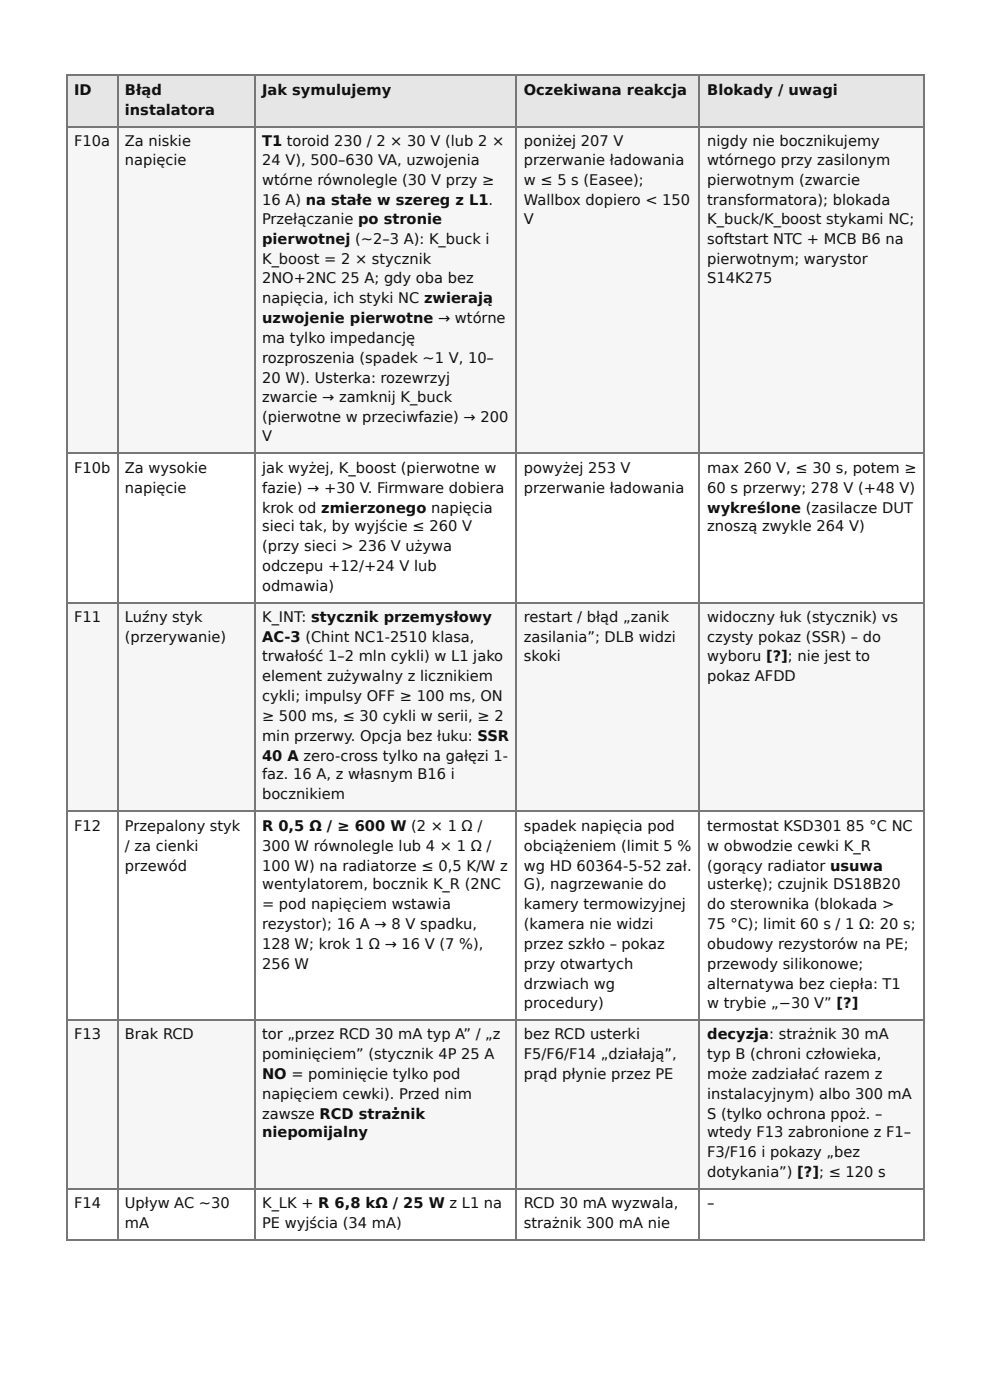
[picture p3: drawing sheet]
<svg xmlns="http://www.w3.org/2000/svg" width="210mm" height="297mm" viewBox="0 0 210 297" stroke-linecap="round" stroke-linejoin="round" font-family="sans-serif">
<defs><g id="words">
<g font-size="3.1" fill="#111">
<text x="15.7" y="20.1">ID</text>
<text x="26.5" y="20.1">Błąd</text>
<text x="55.6" y="20.1">Jak symulujemy</text>
<text x="111.1" y="20.1">Oczekiwana reakcja</text>
<text x="149.9" y="20.1">Blokady / uwagi</text>
<text x="26.5" y="24.3">instalatora</text>
<text x="15.7" y="31">F10a</text>
<text x="26.5" y="31">Za niskie</text>
<text x="26.5" y="34.9">napięcie</text>
<text x="55.6" y="31">T1 toroid 230 / 2 × 30 V (lub 2 ×</text>
<text x="55.6" y="34.9">24 V), 500–630 VA, uzwojenia</text>
<text x="111.1" y="31">poniżej 207 V</text>
<text x="111.1" y="34.9">przerwanie ładowania</text>
<text x="149.9" y="31">nigdy nie bocznikujemy</text>
<text x="149.9" y="34.9">wtórnego przy zasilonym</text>
<text x="55.6" y="39.2">wtórne równolegle (30 V przy ≥</text>
<text x="111.1" y="39.2">w ≤ 5 s (Easee);</text>
<text x="149.9" y="39.2">pierwotnym (zwarcie</text>
<text x="55.6" y="43.4">16 A) na stałe w szereg z L1.</text>
<text x="55.6" y="47.6">Przełączanie po stronie</text>
<text x="111.1" y="43.4">Wallbox dopiero &lt; 150</text>
<text x="111.1" y="47.6">V</text>
<text x="149.9" y="43.4">transformatora); blokada</text>
<text x="149.9" y="47.6">K_buck/K_boost stykami NC;</text>
<text x="55.6" y="51.9">pierwotnej (~2–3 A): K_buck i</text>
<text x="149.9" y="51.9">softstart NTC + MCB B6 na</text>
<text x="55.6" y="56.1">K_boost = 2 × stycznik</text>
<text x="149.9" y="56.1">pierwotnym; warystor</text>
<text x="55.6" y="60.1">2NO+2NC 25 A; gdy oba bez</text>
<text x="55.6" y="64.3">napięcia, ich styki NC zwierają</text>
<text x="149.9" y="60.1">S14K275</text>
<text x="55.6" y="68.5">uzwojenie pierwotne → wtórne</text>
<text x="55.6" y="72.8">ma tylko impedancję</text>
<text x="55.6" y="77">rozproszenia (spadek ~1 V, 10–</text>
<text x="55.6" y="81.2">20 W). Usterka: rozewrzyj</text>
<text x="55.6" y="85.2">zwarcie → zamknij K_buck</text>
<text x="55.6" y="89.4">(pierwotne w przeciwfazie) → 200</text>
<text x="55.6" y="93.7">V</text>
<text x="15.7" y="100.3">F10b</text>
<text x="26.5" y="100.3">Za wysokie</text>
<text x="55.6" y="100.3">jak wyżej, K_boost (pierwotne w</text>
<text x="111.1" y="100.3">powyżej 253 V</text>
<text x="149.9" y="100.3">max 260 V, ≤ 30 s, potem ≥</text>
<text x="26.5" y="104.5">napięcie</text>
<text x="55.6" y="104.5">fazie) → +30 V. Firmware dobiera</text>
<text x="111.1" y="104.5">przerwanie ładowania</text>
<text x="149.9" y="104.5">60 s przerwy; 278 V (+48 V)</text>
<text x="55.6" y="108.7">krok od zmierzonego napięcia</text>
<text x="55.6" y="112.7">sieci tak, by wyjście ≤ 260 V</text>
<text x="149.9" y="108.7">wykreślone (zasilacze DUT</text>
<text x="149.9" y="112.7">znoszą zwykle 264 V)</text>
<text x="55.6" y="116.9">(przy sieci &gt; 236 V używa</text>
<text x="55.6" y="121.2">odczepu +12/+24 V lub</text>
<text x="55.6" y="125.4">odmawia)</text>
<text x="15.7" y="132">F11</text>
<text x="26.5" y="132">Luźny styk</text>
<text x="26.5" y="136.3">(przerywanie)</text>
<text x="55.6" y="132">K_INT: stycznik przemysłowy</text>
<text x="55.6" y="136.3">AC-3 (Chint NC1-2510 klasa,</text>
<text x="111.1" y="132">restart / błąd „zanik</text>
<text x="111.1" y="136.3">zasilania”; DLB widzi</text>
<text x="149.9" y="132">widoczny łuk (stycznik) vs</text>
<text x="149.9" y="136.3">czysty pokaz (SSR) – do</text>
<text x="55.6" y="140.2">trwałość 1–2 mln cykli) w L1 jako</text>
<text x="111.1" y="140.2">skoki</text>
<text x="149.9" y="140.2">wyboru [?]; nie jest to</text>
<text x="55.6" y="144.5">element zużywalny z licznikiem</text>
<text x="55.6" y="148.7">cykli; impulsy OFF ≥ 100 ms, ON</text>
<text x="149.9" y="144.5">pokaz AFDD</text>
<text x="55.6" y="152.9">≥ 500 ms, ≤ 30 cykli w serii, ≥ 2</text>
<text x="55.6" y="157.2">min przerwy. Opcja bez łuku: SSR</text>
<text x="55.6" y="161.4">40 A zero-cross tylko na gałęzi 1-</text>
<text x="55.6" y="165.4">faz. 16 A, z własnym B16 i</text>
<text x="55.6" y="169.6">bocznikiem</text>
<text x="15.7" y="176.2">F12</text>
<text x="26.5" y="176.2">Przepalony styk</text>
<text x="55.6" y="176.2">R 0,5 Ω / ≥ 600 W (2 × 1 Ω /</text>
<text x="111.1" y="176.2">spadek napięcia pod</text>
<text x="149.9" y="176.2">termostat KSD301</text>
<text x="179.4" y="176.2">85 °C NC</text>
<text x="26.5" y="180.4">/ za cienki</text>
<text x="26.5" y="184.7">przewód</text>
<text x="55.6" y="180.4">300 W równolegle lub 4 × 1 Ω /</text>
<text x="55.6" y="184.7">100 W) na radiatorze ≤ 0,5 K/W z</text>
<text x="111.1" y="180.4">obciążeniem (limit 5 %</text>
<text x="111.1" y="184.7">wg HD 60364-5-52 zał.</text>
<text x="149.9" y="180.4">w obwodzie cewki K_R</text>
<text x="149.9" y="184.7">(gorący radiator usuwa</text>
<text x="55.6" y="188.6">wentylatorem, bocznik K_R (2NC</text>
<text x="111.1" y="188.6">G), nagrzewanie do</text>
<text x="149.9" y="188.6">usterkę); czujnik DS18B20</text>
<text x="55.6" y="192.9">= pod napięciem wstawia</text>
<text x="55.6" y="197.1">rezystor); 16 A → 8 V spadku,</text>
<text x="111.1" y="192.9">kamery termowizyjnej</text>
<text x="111.1" y="197.1">(kamera nie widzi</text>
<text x="149.9" y="192.9">do sterownika (blokada &gt;</text>
<text x="149.9" y="197.1">75 °C); limit 60 s / 1 Ω: 20 s;</text>
<text x="55.6" y="201.3">128 W; krok 1 Ω → 16 V (7 %),</text>
<text x="111.1" y="201.3">przez szkło – pokaz</text>
<text x="149.9" y="201.3">obudowy rezystorów na PE;</text>
<text x="55.6" y="205.6">256 W</text>
<text x="111.1" y="205.6">przy otwartych</text>
<text x="111.1" y="209.8">drzwiach wg</text>
<text x="149.9" y="205.6">przewody silikonowe;</text>
<text x="149.9" y="209.8">alternatywa bez ciepła: T1</text>
<text x="111.1" y="213.8">procedury)</text>
<text x="149.9" y="213.8">w trybie „−30 V” [?]</text>
<text x="15.7" y="220.4">F13</text>
<text x="26.5" y="220.4">Brak RCD</text>
<text x="55.6" y="220.4">tor „przez RCD 30 mA typ A” / „z</text>
<text x="111.1" y="220.4">bez RCD usterki</text>
<text x="149.9" y="220.4">decyzja: strażnik 30 mA</text>
<text x="55.6" y="224.6">pominięciem” (stycznik 4P 25 A</text>
<text x="111.1" y="224.6">F5/F6/F14 „działają”,</text>
<text x="149.9" y="224.6">typ B (chroni człowieka,</text>
<text x="55.6" y="228.9">NO = pominięcie tylko pod</text>
<text x="55.6" y="233.1">napięciem cewki). Przed nim</text>
<text x="111.1" y="228.9">prąd płynie przez PE</text>
<text x="149.9" y="228.9">może zadziałać razem z</text>
<text x="149.9" y="233.1">instalacyjnym) albo 300 mA</text>
<text x="55.6" y="237.3">zawsze RCD strażnik</text>
<text x="149.9" y="237.3">S (tylko ochrona ppoż. –</text>
<text x="55.6" y="241.3">niepomijalny</text>
<text x="149.9" y="241.3">wtedy F13 zabronione z F1–</text>
<text x="149.9" y="245.5">F3/F16 i pokazy „bez</text>
<text x="149.9" y="249.8">dotykania”) [?]; ≤ 120 s</text>
<text x="15.7" y="256.4">F14</text>
<text x="26.5" y="256.4">Upływ AC ~30</text>
<text x="55.6" y="256.4">K_LK + R 6,8 kΩ / 25 W z L1 na</text>
<text x="111.1" y="256.4">RCD 30 mA wyzwala,</text>
<text x="149.9" y="256.4">–</text>
<text x="26.5" y="260.6">mA</text>
<text x="55.6" y="260.6">PE wyjścia (34 mA)</text>
<text x="111.1" y="260.6">strażnik 300 mA nie</text>
</g>
</g></defs>
<g fill="#e6e6e6">
<path d="M14.3 16.1h10.6v10.6h-10.6z"/>
<path d="M24.9 16.1h29.1v10.6h-29.1z"/>
<path d="M54 16.1h55.5v10.6h-55.5z"/>
<path d="M109.5 16.1h38.9v10.6h-38.9z"/>
<path d="M148.4 16.1h47.7v10.6h-47.7z"/>
</g>
<g fill="#f6f6f6">
<path d="M14.3 26.7h10.6v69.3h-10.6z"/>
<path d="M24.9 26.7h29.1v69.3h-29.1z"/>
<path d="M54 26.7h55.5v69.3h-55.5z"/>
<path d="M109.5 26.7h38.9v69.3h-38.9z"/>
<path d="M148.4 26.7h47.7v69.3h-47.7z"/>
<path d="M14.3 127.8h10.6v44.2h-10.6z"/>
<path d="M24.9 127.8h29.1v44.2h-29.1z"/>
<path d="M54 127.8h55.5v44.2h-55.5z"/>
<path d="M109.5 127.8h38.9v44.2h-38.9z"/>
<path d="M148.4 127.8h47.7v44.2h-47.7z"/>
<path d="M14.3 216.4h10.6v35.7h-10.6z"/>
<path d="M24.9 216.4h29.1v35.7h-29.1z"/>
<path d="M54 216.4h55.5v35.7h-55.5z"/>
<path d="M109.5 216.4h38.9v35.7h-38.9z"/>
<path d="M148.4 216.4h47.7v35.7h-47.7z"/>
</g>
<g fill="none" stroke="#777" stroke-width=".26">
<path d="M14 16h182.1M14.2 15.9v247.1M25 15.9v247.1M54.1 15.9v247.1M109.4 15.9v247.1M148.3 15.9v247.1M195.9 15.9v247.1M14 26.9h182.1M14 96.2h182.1M14 127.9h182.1M14 172.1h182.1M14 216.3h182.1"/>
<path d="M14 252.3h182.1M14 263.1h182.1"/>
</g>
<use href="#words"/>
</svg>
